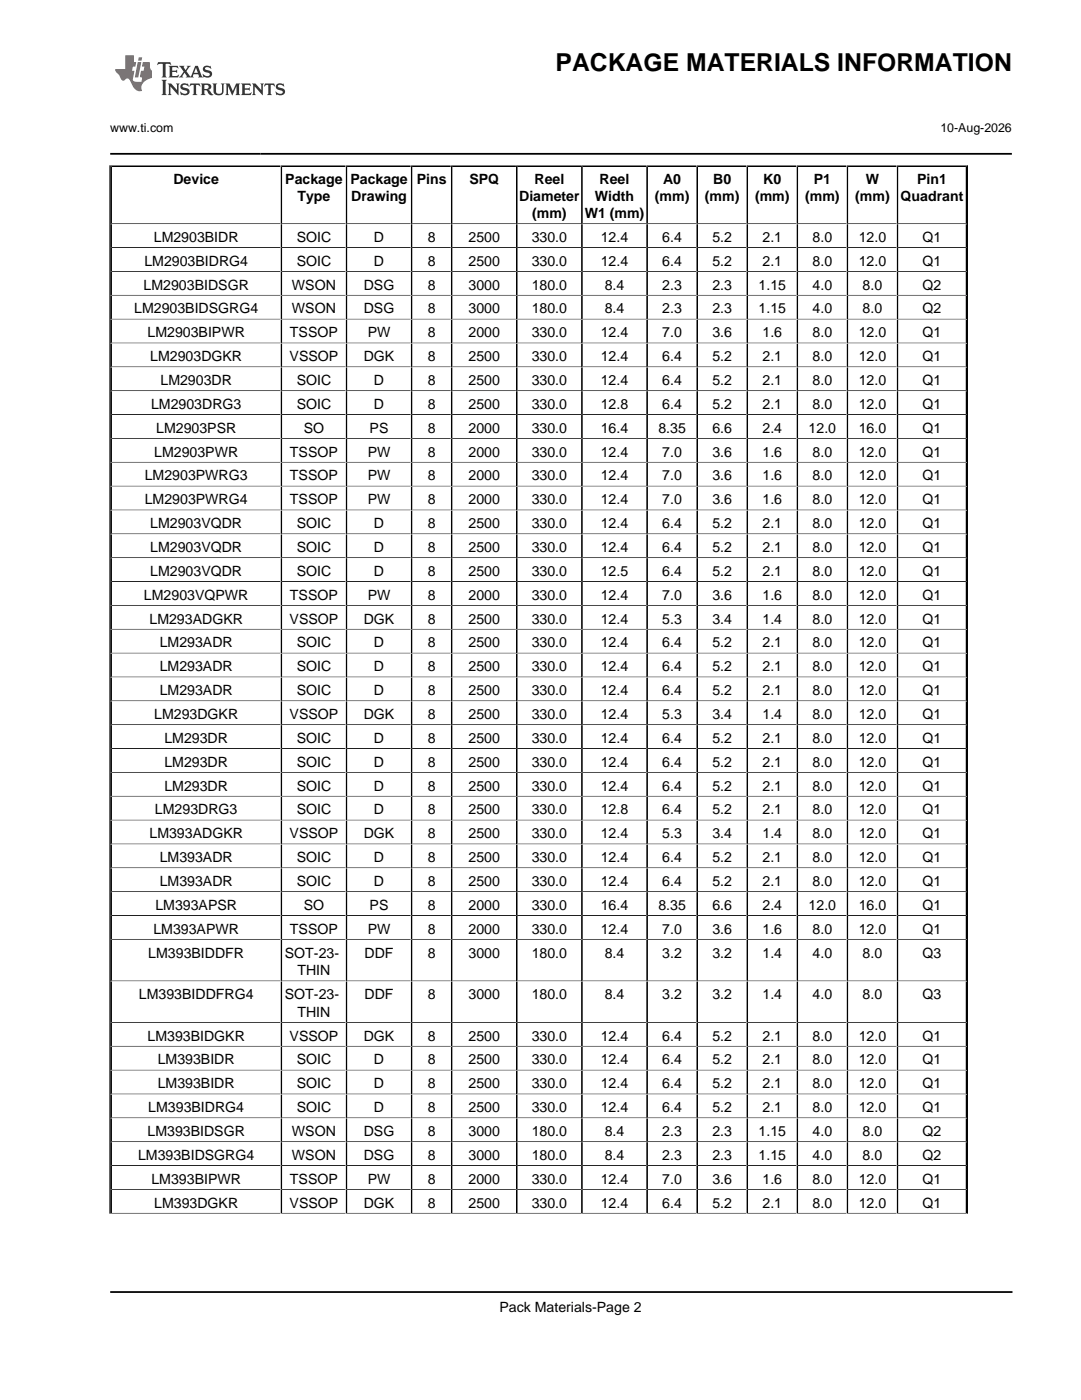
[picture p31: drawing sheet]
<svg xmlns="http://www.w3.org/2000/svg" width="216mm" height="279mm" viewBox="0 0 216 279" stroke-linecap="round" stroke-linejoin="round" font-family="sans-serif">
<defs><g id="words">
<text font-size="4.9" x="110.9" y="14.2">PACKAGE MATERIALS INFORMATION</text>
<g font-size="2.8">
<text x="34.6" y="36.8">Device</text>
<text x="56.9" y="36.8">Package</text>
<text x="59.4" y="40.2">Type</text>
<text x="69.9" y="36.8">Package</text>
<text x="70.1" y="40.2">Drawing</text>
<text x="83.2" y="36.8">Pins</text>
<text x="93.7" y="36.8">SPQ</text>
<text x="103.6" y="40.2">Diameter</text>
<text x="106.7" y="36.8">Reel</text>
<text x="118.8" y="40.2">Width</text>
<text x="119.7" y="36.8">Reel</text>
<text x="130.7" y="40.2">(mm)</text>
<text x="132.4" y="36.8">A0</text>
<text x="140.7" y="40.2">(mm)</text>
<text x="142.4" y="36.8">B0</text>
<text x="150.7" y="40.2">(mm)</text>
<text x="152.4" y="36.8">K0</text>
<text x="160.7" y="40.2">(mm)</text>
<text x="162.4" y="36.8">P1</text>
<text x="170.7" y="40.2">(mm)</text>
<text x="172.8" y="36.8">W</text>
<text x="179.8" y="40.2">Quadrant</text>
<text x="183.1" y="36.8">Pin1</text>
<text x="106.2" y="43.6">(mm)</text>
<text x="116.7" y="43.6">W1 (mm)</text>
<text x="28.8" y="53.1">LM2903BIDRG4</text>
<text x="30.7" y="48.3">LM2903BIDR</text>
<text x="59.2" y="48.3">SOIC</text>
<text x="59.2" y="53.1">SOIC</text>
<text x="74.7" y="48.3">D</text>
<text x="74.7" y="53.1">D</text>
<text x="85.4" y="48.3">8</text>
<text x="85.4" y="53.1">8</text>
<text x="93.5" y="48.3">2500</text>
<text x="93.5" y="53.1">2500</text>
<text x="106.1" y="48.3">330.0</text>
<text x="106.1" y="53.1">330.0</text>
<text x="119.9" y="48.3">12.4</text>
<text x="119.9" y="53.1">12.4</text>
<text x="132.2" y="48.3">6.4</text>
<text x="132.2" y="53.1">6.4</text>
<text x="142.2" y="48.3">5.2</text>
<text x="142.2" y="53.1">5.2</text>
<text x="152.2" y="48.3">2.1</text>
<text x="152.2" y="53.1">2.1</text>
<text x="162.2" y="48.3">8.0</text>
<text x="162.2" y="53.1">8.0</text>
<text x="171.4" y="48.3">12.0</text>
<text x="171.4" y="53.1">12.0</text>
<text x="184.2" y="48.3">Q1</text>
<text x="184.2" y="53.1">Q1</text>
<text x="28.7" y="57.8">LM2903BIDSGR</text>
<text x="58.3" y="57.8">WSON</text>
<text x="72.6" y="57.8">DSG</text>
<text x="85.4" y="57.8">8</text>
<text x="93.5" y="57.8">3000</text>
<text x="106.1" y="57.8">180.0</text>
<text x="120.7" y="57.8">8.4</text>
<text x="132.2" y="57.8">2.3</text>
<text x="142.2" y="57.8">2.3</text>
<text x="151.4" y="57.8">1.15</text>
<text x="162.2" y="57.8">4.0</text>
<text x="172.2" y="57.8">8.0</text>
<text x="184.2" y="57.8">Q2</text>
<text x="26.8" y="62.6">LM2903BIDSGRG4</text>
<text x="58.3" y="62.6">WSON</text>
<text x="72.6" y="62.6">DSG</text>
<text x="85.4" y="62.6">8</text>
<text x="93.5" y="62.6">3000</text>
<text x="106.1" y="62.6">180.0</text>
<text x="120.7" y="62.6">8.4</text>
<text x="132.2" y="62.6">2.3</text>
<text x="142.2" y="62.6">2.3</text>
<text x="151.4" y="62.6">1.15</text>
<text x="162.2" y="62.6">4.0</text>
<text x="172.2" y="62.6">8.0</text>
<text x="184.2" y="62.6">Q2</text>
<text x="29.5" y="67.3">LM2903BIPWR</text>
<text x="57.9" y="67.3">TSSOP</text>
<text x="73.4" y="67.3">PW</text>
<text x="85.4" y="67.3">8</text>
<text x="93.5" y="67.3">2000</text>
<text x="106.1" y="67.3">330.0</text>
<text x="119.9" y="67.3">12.4</text>
<text x="132.2" y="67.3">7.0</text>
<text x="142.2" y="67.3">3.6</text>
<text x="152.2" y="67.3">1.6</text>
<text x="162.2" y="67.3">8.0</text>
<text x="171.4" y="67.3">12.0</text>
<text x="184.2" y="67.3">Q1</text>
<text x="30" y="72.1">LM2903DGKR</text>
<text x="32" y="76.9">LM2903DR</text>
<text x="57.8" y="72.1">VSSOP</text>
<text x="59.2" y="76.9">SOIC</text>
<text x="72.6" y="72.1">DGK</text>
<text x="74.7" y="76.9">D</text>
<text x="85.4" y="72.1">8</text>
<text x="85.4" y="76.9">8</text>
<text x="93.5" y="72.1">2500</text>
<text x="93.5" y="76.9">2500</text>
<text x="106.1" y="72.1">330.0</text>
<text x="106.1" y="76.9">330.0</text>
<text x="119.9" y="72.1">12.4</text>
<text x="119.9" y="76.9">12.4</text>
<text x="132.2" y="72.1">6.4</text>
<text x="132.2" y="76.9">6.4</text>
<text x="142.2" y="72.1">5.2</text>
<text x="142.2" y="76.9">5.2</text>
<text x="152.2" y="72.1">2.1</text>
<text x="152.2" y="76.9">2.1</text>
<text x="162.2" y="72.1">8.0</text>
<text x="162.2" y="76.9">8.0</text>
<text x="171.4" y="72.1">12.0</text>
<text x="171.4" y="76.9">12.0</text>
<text x="184.2" y="72.1">Q1</text>
<text x="184.2" y="76.9">Q1</text>
<text x="30.2" y="81.6">LM2903DRG3</text>
<text x="59.2" y="81.6">SOIC</text>
<text x="74.7" y="81.6">D</text>
<text x="85.4" y="81.6">8</text>
<text x="93.5" y="81.6">2500</text>
<text x="106.1" y="81.6">330.0</text>
<text x="119.9" y="81.6">12.8</text>
<text x="132.2" y="81.6">6.4</text>
<text x="142.2" y="81.6">5.2</text>
<text x="152.2" y="81.6">2.1</text>
<text x="162.2" y="81.6">8.0</text>
<text x="171.4" y="81.6">12.0</text>
<text x="184.2" y="81.6">Q1</text>
<text x="31.2" y="86.4">LM2903PSR</text>
<text x="60.6" y="86.4">SO</text>
<text x="73.8" y="86.4">PS</text>
<text x="85.4" y="86.4">8</text>
<text x="93.5" y="86.4">2000</text>
<text x="106.1" y="86.4">330.0</text>
<text x="119.9" y="86.4">16.4</text>
<text x="131.4" y="86.4">8.35</text>
<text x="142.2" y="86.4">6.6</text>
<text x="152.2" y="86.4">2.4</text>
<text x="161.4" y="86.4">12.0</text>
<text x="171.4" y="86.4">16.0</text>
<text x="184.2" y="86.4">Q1</text>
<text x="28.9" y="95.9">LM2903PWRG3</text>
<text x="30.8" y="91.2">LM2903PWR</text>
<text x="57.9" y="91.2">TSSOP</text>
<text x="57.9" y="95.9">TSSOP</text>
<text x="73.4" y="91.2">PW</text>
<text x="73.4" y="95.9">PW</text>
<text x="85.4" y="91.2">8</text>
<text x="85.4" y="95.9">8</text>
<text x="93.5" y="91.2">2000</text>
<text x="93.5" y="95.9">2000</text>
<text x="106.1" y="91.2">330.0</text>
<text x="106.1" y="95.9">330.0</text>
<text x="119.9" y="91.2">12.4</text>
<text x="119.9" y="95.9">12.4</text>
<text x="132.2" y="91.2">7.0</text>
<text x="132.2" y="95.9">7.0</text>
<text x="142.2" y="91.2">3.6</text>
<text x="142.2" y="95.9">3.6</text>
<text x="152.2" y="91.2">1.6</text>
<text x="152.2" y="95.9">1.6</text>
<text x="162.2" y="91.2">8.0</text>
<text x="162.2" y="95.9">8.0</text>
<text x="171.4" y="91.2">12.0</text>
<text x="171.4" y="95.9">12.0</text>
<text x="184.2" y="91.2">Q1</text>
<text x="184.2" y="95.9">Q1</text>
<text x="28.9" y="100.7">LM2903PWRG4</text>
<text x="57.9" y="100.7">TSSOP</text>
<text x="73.4" y="100.7">PW</text>
<text x="85.4" y="100.7">8</text>
<text x="93.5" y="100.7">2000</text>
<text x="106.1" y="100.7">330.0</text>
<text x="119.9" y="100.7">12.4</text>
<text x="132.2" y="100.7">7.0</text>
<text x="142.2" y="100.7">3.6</text>
<text x="152.2" y="100.7">1.6</text>
<text x="162.2" y="100.7">8.0</text>
<text x="171.4" y="100.7">12.0</text>
<text x="184.2" y="100.7">Q1</text>
<text x="30" y="105.4">LM2903VQDR</text>
<text x="59.2" y="105.4">SOIC</text>
<text x="74.7" y="105.4">D</text>
<text x="85.4" y="105.4">8</text>
<text x="93.5" y="105.4">2500</text>
<text x="106.1" y="105.4">330.0</text>
<text x="119.9" y="105.4">12.4</text>
<text x="132.2" y="105.4">6.4</text>
<text x="142.2" y="105.4">5.2</text>
<text x="152.2" y="105.4">2.1</text>
<text x="162.2" y="105.4">8.0</text>
<text x="171.4" y="105.4">12.0</text>
<text x="184.2" y="105.4">Q1</text>
<text x="30" y="110.2">LM2903VQDR</text>
<text x="59.2" y="110.2">SOIC</text>
<text x="74.7" y="110.2">D</text>
<text x="85.4" y="110.2">8</text>
<text x="93.5" y="110.2">2500</text>
<text x="106.1" y="110.2">330.0</text>
<text x="119.9" y="110.2">12.4</text>
<text x="132.2" y="110.2">6.4</text>
<text x="142.2" y="110.2">5.2</text>
<text x="152.2" y="110.2">2.1</text>
<text x="162.2" y="110.2">8.0</text>
<text x="171.4" y="110.2">12.0</text>
<text x="184.2" y="110.2">Q1</text>
<text x="28.7" y="119.7">LM2903VQPWR</text>
<text x="30" y="115">LM2903VQDR</text>
<text x="57.9" y="119.7">TSSOP</text>
<text x="59.2" y="115">SOIC</text>
<text x="73.4" y="119.7">PW</text>
<text x="74.7" y="115">D</text>
<text x="85.4" y="115">8</text>
<text x="85.4" y="119.7">8</text>
<text x="93.5" y="115">2500</text>
<text x="93.5" y="119.7">2000</text>
<text x="106.1" y="115">330.0</text>
<text x="106.1" y="119.7">330.0</text>
<text x="119.9" y="115">12.5</text>
<text x="119.9" y="119.7">12.4</text>
<text x="132.2" y="115">6.4</text>
<text x="132.2" y="119.7">7.0</text>
<text x="142.2" y="115">5.2</text>
<text x="142.2" y="119.7">3.6</text>
<text x="152.2" y="115">2.1</text>
<text x="152.2" y="119.7">1.6</text>
<text x="162.2" y="115">8.0</text>
<text x="162.2" y="119.7">8.0</text>
<text x="171.4" y="115">12.0</text>
<text x="171.4" y="119.7">12.0</text>
<text x="184.2" y="115">Q1</text>
<text x="184.2" y="119.7">Q1</text>
<text x="29.8" y="124.5">LM293ADGKR</text>
<text x="57.8" y="124.5">VSSOP</text>
<text x="72.6" y="124.5">DGK</text>
<text x="85.4" y="124.5">8</text>
<text x="93.5" y="124.5">2500</text>
<text x="106.1" y="124.5">330.0</text>
<text x="119.9" y="124.5">12.4</text>
<text x="132.2" y="124.5">5.3</text>
<text x="142.2" y="124.5">3.4</text>
<text x="152.2" y="124.5">1.4</text>
<text x="162.2" y="124.5">8.0</text>
<text x="171.4" y="124.5">12.0</text>
<text x="184.2" y="124.5">Q1</text>
<text x="31.9" y="129.3">LM293ADR</text>
<text x="59.2" y="129.3">SOIC</text>
<text x="74.7" y="129.3">D</text>
<text x="85.4" y="129.3">8</text>
<text x="93.5" y="129.3">2500</text>
<text x="106.1" y="129.3">330.0</text>
<text x="119.9" y="129.3">12.4</text>
<text x="132.2" y="129.3">6.4</text>
<text x="142.2" y="129.3">5.2</text>
<text x="152.2" y="129.3">2.1</text>
<text x="162.2" y="129.3">8.0</text>
<text x="171.4" y="129.3">12.0</text>
<text x="184.2" y="129.3">Q1</text>
<text x="31.9" y="134">LM293ADR</text>
<text x="59.2" y="134">SOIC</text>
<text x="74.7" y="134">D</text>
<text x="85.4" y="134">8</text>
<text x="93.5" y="134">2500</text>
<text x="106.1" y="134">330.0</text>
<text x="119.9" y="134">12.4</text>
<text x="132.2" y="134">6.4</text>
<text x="142.2" y="134">5.2</text>
<text x="152.2" y="134">2.1</text>
<text x="162.2" y="134">8.0</text>
<text x="171.4" y="134">12.0</text>
<text x="184.2" y="134">Q1</text>
<text x="30.8" y="143.5">LM293DGKR</text>
<text x="31.9" y="138.8">LM293ADR</text>
<text x="57.8" y="143.5">VSSOP</text>
<text x="59.2" y="138.8">SOIC</text>
<text x="72.6" y="143.5">DGK</text>
<text x="74.7" y="138.8">D</text>
<text x="85.4" y="138.8">8</text>
<text x="85.4" y="143.5">8</text>
<text x="93.5" y="138.8">2500</text>
<text x="93.5" y="143.5">2500</text>
<text x="106.1" y="138.8">330.0</text>
<text x="106.1" y="143.5">330.0</text>
<text x="119.9" y="138.8">12.4</text>
<text x="119.9" y="143.5">12.4</text>
<text x="132.2" y="138.8">6.4</text>
<text x="132.2" y="143.5">5.3</text>
<text x="142.2" y="138.8">5.2</text>
<text x="142.2" y="143.5">3.4</text>
<text x="152.2" y="138.8">2.1</text>
<text x="152.2" y="143.5">1.4</text>
<text x="162.2" y="138.8">8.0</text>
<text x="162.2" y="143.5">8.0</text>
<text x="171.4" y="138.8">12.0</text>
<text x="171.4" y="143.5">12.0</text>
<text x="184.2" y="138.8">Q1</text>
<text x="184.2" y="143.5">Q1</text>
<text x="32.8" y="148.3">LM293DR</text>
<text x="59.2" y="148.3">SOIC</text>
<text x="74.7" y="148.3">D</text>
<text x="85.4" y="148.3">8</text>
<text x="93.5" y="148.3">2500</text>
<text x="106.1" y="148.3">330.0</text>
<text x="119.9" y="148.3">12.4</text>
<text x="132.2" y="148.3">6.4</text>
<text x="142.2" y="148.3">5.2</text>
<text x="152.2" y="148.3">2.1</text>
<text x="162.2" y="148.3">8.0</text>
<text x="171.4" y="148.3">12.0</text>
<text x="184.2" y="148.3">Q1</text>
<text x="32.8" y="153.1">LM293DR</text>
<text x="59.2" y="153.1">SOIC</text>
<text x="74.7" y="153.1">D</text>
<text x="85.4" y="153.1">8</text>
<text x="93.5" y="153.1">2500</text>
<text x="106.1" y="153.1">330.0</text>
<text x="119.9" y="153.1">12.4</text>
<text x="132.2" y="153.1">6.4</text>
<text x="142.2" y="153.1">5.2</text>
<text x="152.2" y="153.1">2.1</text>
<text x="162.2" y="153.1">8.0</text>
<text x="171.4" y="153.1">12.0</text>
<text x="184.2" y="153.1">Q1</text>
<text x="32.8" y="157.8">LM293DR</text>
<text x="59.2" y="157.8">SOIC</text>
<text x="74.7" y="157.8">D</text>
<text x="85.4" y="157.8">8</text>
<text x="93.5" y="157.8">2500</text>
<text x="106.1" y="157.8">330.0</text>
<text x="119.9" y="157.8">12.4</text>
<text x="132.2" y="157.8">6.4</text>
<text x="142.2" y="157.8">5.2</text>
<text x="152.2" y="157.8">2.1</text>
<text x="162.2" y="157.8">8.0</text>
<text x="171.4" y="157.8">12.0</text>
<text x="184.2" y="157.8">Q1</text>
<text x="29.8" y="167.4">LM393ADGKR</text>
<text x="30.9" y="162.6">LM293DRG3</text>
<text x="57.8" y="167.4">VSSOP</text>
<text x="59.2" y="162.6">SOIC</text>
<text x="72.6" y="167.4">DGK</text>
<text x="74.7" y="162.6">D</text>
<text x="85.4" y="162.6">8</text>
<text x="85.4" y="167.4">8</text>
<text x="93.5" y="162.6">2500</text>
<text x="93.5" y="167.4">2500</text>
<text x="106.1" y="162.6">330.0</text>
<text x="106.1" y="167.4">330.0</text>
<text x="119.9" y="162.6">12.8</text>
<text x="119.9" y="167.4">12.4</text>
<text x="132.2" y="162.6">6.4</text>
<text x="132.2" y="167.4">5.3</text>
<text x="142.2" y="162.6">5.2</text>
<text x="142.2" y="167.4">3.4</text>
<text x="152.2" y="162.6">2.1</text>
<text x="152.2" y="167.4">1.4</text>
<text x="162.2" y="162.6">8.0</text>
<text x="162.2" y="167.4">8.0</text>
<text x="171.4" y="162.6">12.0</text>
<text x="171.4" y="167.4">12.0</text>
<text x="184.2" y="162.6">Q1</text>
<text x="184.2" y="167.4">Q1</text>
<text x="31.9" y="172.1">LM393ADR</text>
<text x="59.2" y="172.1">SOIC</text>
<text x="74.7" y="172.1">D</text>
<text x="85.4" y="172.1">8</text>
<text x="93.5" y="172.1">2500</text>
<text x="106.1" y="172.1">330.0</text>
<text x="119.9" y="172.1">12.4</text>
<text x="132.2" y="172.1">6.4</text>
<text x="142.2" y="172.1">5.2</text>
<text x="152.2" y="172.1">2.1</text>
<text x="162.2" y="172.1">8.0</text>
<text x="171.4" y="172.1">12.0</text>
<text x="184.2" y="172.1">Q1</text>
<text x="31.9" y="176.9">LM393ADR</text>
<text x="59.2" y="176.9">SOIC</text>
<text x="74.7" y="176.9">D</text>
<text x="85.4" y="176.9">8</text>
<text x="93.5" y="176.9">2500</text>
<text x="106.1" y="176.9">330.0</text>
<text x="119.9" y="176.9">12.4</text>
<text x="132.2" y="176.9">6.4</text>
<text x="142.2" y="176.9">5.2</text>
<text x="152.2" y="176.9">2.1</text>
<text x="162.2" y="176.9">8.0</text>
<text x="171.4" y="176.9">12.0</text>
<text x="184.2" y="176.9">Q1</text>
<text x="31" y="181.6">LM393APSR</text>
<text x="60.6" y="181.6">SO</text>
<text x="73.8" y="181.6">PS</text>
<text x="85.4" y="181.6">8</text>
<text x="93.5" y="181.6">2000</text>
<text x="106.1" y="181.6">330.0</text>
<text x="119.9" y="181.6">16.4</text>
<text x="131.4" y="181.6">8.35</text>
<text x="142.2" y="181.6">6.6</text>
<text x="152.2" y="181.6">2.4</text>
<text x="161.4" y="181.6">12.0</text>
<text x="171.4" y="181.6">16.0</text>
<text x="184.2" y="181.6">Q1</text>
<text x="29.6" y="191.2">LM393BIDDFR</text>
<text x="30.6" y="186.4">LM393APWR</text>
<text x="56.9" y="191.2">SOT-23-</text>
<text x="57.9" y="186.4">TSSOP</text>
<text x="72.8" y="191.2">DDF</text>
<text x="73.4" y="186.4">PW</text>
<text x="85.4" y="186.4">8</text>
<text x="85.4" y="191.2">8</text>
<text x="93.5" y="186.4">2000</text>
<text x="93.5" y="191.2">3000</text>
<text x="106.1" y="186.4">330.0</text>
<text x="106.1" y="191.2">180.0</text>
<text x="119.9" y="186.4">12.4</text>
<text x="120.7" y="191.2">8.4</text>
<text x="132.2" y="186.4">7.0</text>
<text x="132.2" y="191.2">3.2</text>
<text x="142.2" y="186.4">3.6</text>
<text x="142.2" y="191.2">3.2</text>
<text x="152.2" y="186.4">1.6</text>
<text x="152.2" y="191.2">1.4</text>
<text x="162.2" y="186.4">8.0</text>
<text x="162.2" y="191.2">4.0</text>
<text x="171.4" y="186.4">12.0</text>
<text x="172.2" y="191.2">8.0</text>
<text x="184.2" y="186.4">Q1</text>
<text x="184.2" y="191.2">Q3</text>
<text x="59.4" y="194.7">THIN</text>
<text x="27.7" y="199.5">LM393BIDDFRG4</text>
<text x="56.9" y="199.5">SOT-23-</text>
<text x="59.4" y="203">THIN</text>
<text x="72.8" y="199.5">DDF</text>
<text x="85.4" y="199.5">8</text>
<text x="93.5" y="199.5">3000</text>
<text x="106.1" y="199.5">180.0</text>
<text x="120.7" y="199.5">8.4</text>
<text x="132.2" y="199.5">3.2</text>
<text x="142.2" y="199.5">3.2</text>
<text x="152.2" y="199.5">1.4</text>
<text x="162.2" y="199.5">4.0</text>
<text x="172.2" y="199.5">8.0</text>
<text x="184.2" y="199.5">Q3</text>
<text x="29.5" y="207.7">LM393BIDGKR</text>
<text x="57.8" y="207.7">VSSOP</text>
<text x="72.6" y="207.7">DGK</text>
<text x="85.4" y="207.7">8</text>
<text x="93.5" y="207.7">2500</text>
<text x="106.1" y="207.7">330.0</text>
<text x="119.9" y="207.7">12.4</text>
<text x="132.2" y="207.7">6.4</text>
<text x="142.2" y="207.7">5.2</text>
<text x="152.2" y="207.7">2.1</text>
<text x="162.2" y="207.7">8.0</text>
<text x="171.4" y="207.7">12.0</text>
<text x="184.2" y="207.7">Q1</text>
<text x="31.5" y="212.5">LM393BIDR</text>
<text x="59.2" y="212.5">SOIC</text>
<text x="74.7" y="212.5">D</text>
<text x="85.4" y="212.5">8</text>
<text x="93.5" y="212.5">2500</text>
<text x="106.1" y="212.5">330.0</text>
<text x="119.9" y="212.5">12.4</text>
<text x="132.2" y="212.5">6.4</text>
<text x="142.2" y="212.5">5.2</text>
<text x="152.2" y="212.5">2.1</text>
<text x="162.2" y="212.5">8.0</text>
<text x="171.4" y="212.5">12.0</text>
<text x="184.2" y="212.5">Q1</text>
<text x="31.5" y="217.3">LM393BIDR</text>
<text x="59.2" y="217.3">SOIC</text>
<text x="74.7" y="217.3">D</text>
<text x="85.4" y="217.3">8</text>
<text x="93.5" y="217.3">2500</text>
<text x="106.1" y="217.3">330.0</text>
<text x="119.9" y="217.3">12.4</text>
<text x="132.2" y="217.3">6.4</text>
<text x="142.2" y="217.3">5.2</text>
<text x="152.2" y="217.3">2.1</text>
<text x="162.2" y="217.3">8.0</text>
<text x="171.4" y="217.3">12.0</text>
<text x="184.2" y="217.3">Q1</text>
<text x="29.5" y="226.8">LM393BIDSGR</text>
<text x="29.6" y="222">LM393BIDRG4</text>
<text x="58.3" y="226.8">WSON</text>
<text x="59.2" y="222">SOIC</text>
<text x="72.6" y="226.8">DSG</text>
<text x="74.7" y="222">D</text>
<text x="85.4" y="222">8</text>
<text x="85.4" y="226.8">8</text>
<text x="93.5" y="222">2500</text>
<text x="93.5" y="226.8">3000</text>
<text x="106.1" y="222">330.0</text>
<text x="106.1" y="226.8">180.0</text>
<text x="119.9" y="222">12.4</text>
<text x="120.7" y="226.8">8.4</text>
<text x="132.2" y="222">6.4</text>
<text x="132.2" y="226.8">2.3</text>
<text x="142.2" y="222">5.2</text>
<text x="142.2" y="226.8">2.3</text>
<text x="151.4" y="226.8">1.15</text>
<text x="152.2" y="222">2.1</text>
<text x="162.2" y="222">8.0</text>
<text x="162.2" y="226.8">4.0</text>
<text x="171.4" y="222">12.0</text>
<text x="172.2" y="226.8">8.0</text>
<text x="184.2" y="222">Q1</text>
<text x="184.2" y="226.8">Q2</text>
<text x="27.6" y="231.6">LM393BIDSGRG4</text>
<text x="58.3" y="231.6">WSON</text>
<text x="72.6" y="231.6">DSG</text>
<text x="85.4" y="231.6">8</text>
<text x="93.5" y="231.6">3000</text>
<text x="106.1" y="231.6">180.0</text>
<text x="120.7" y="231.6">8.4</text>
<text x="132.2" y="231.6">2.3</text>
<text x="142.2" y="231.6">2.3</text>
<text x="151.4" y="231.6">1.15</text>
<text x="162.2" y="231.6">4.0</text>
<text x="172.2" y="231.6">8.0</text>
<text x="184.2" y="231.6">Q2</text>
<text x="30.2" y="236.3">LM393BIPWR</text>
<text x="57.9" y="236.3">TSSOP</text>
<text x="73.4" y="236.3">PW</text>
<text x="85.4" y="236.3">8</text>
<text x="93.5" y="236.3">2000</text>
<text x="106.1" y="236.3">330.0</text>
<text x="119.9" y="236.3">12.4</text>
<text x="132.2" y="236.3">7.0</text>
<text x="142.2" y="236.3">3.6</text>
<text x="152.2" y="236.3">1.6</text>
<text x="162.2" y="236.3">8.0</text>
<text x="171.4" y="236.3">12.0</text>
<text x="184.2" y="236.3">Q1</text>
<text x="30.8" y="241.1">LM393DGKR</text>
<text x="57.8" y="241.1">VSSOP</text>
<text x="72.6" y="241.1">DGK</text>
<text x="85.4" y="241.1">8</text>
<text x="93.5" y="241.1">2500</text>
<text x="106.1" y="241.1">330.0</text>
<text x="119.9" y="241.1">12.4</text>
<text x="132.2" y="241.1">6.4</text>
<text x="142.2" y="241.1">5.2</text>
<text x="152.2" y="241.1">2.1</text>
<text x="162.2" y="241.1">8.0</text>
<text x="171.4" y="241.1">12.0</text>
<text x="184.2" y="241.1">Q1</text>
<text x="99.7" y="262">Pack Materials-Page 2</text>
</g>
<g font-size="2.5">
<text x="22" y="26.4">www.ti.com</text>
<text x="187.7" y="26.4">10-Aug-2026</text>
</g>
</g></defs>
<path d="M31.6 12.4l-.2 .6 .6-.3 .5 .1v.1v2.2l-.2 .4h1l-.2-.4v-2.2v-.1l.5-.1 .5 .3-.1-.6zM33.6 13.1l.3 .4v1.6l-.3 .4h1.9l.2-.6a1.14 1.14 0 0 1-1.3 .3v-.8h.7l.3 .2v-.7l-.3 .2h-.7v-.5l.2-.2a.99 .99 0 0 1 1 .3l-.1-.6zM35.7 13.1l1 1.2-1 1.2h.9l-.2-.3 .4-.7 .5 .8-.2 .2h1.6l-.2-.3 .1-.4h1l.1 .4-.1 .3h.9l-.3-.4-.7-2h-.5l-1 2.2-.8-1.1 .9-1.1h-.8l.1 .2-.4 .7-.3-.7 .1-.2zM39.1 13.5l.4 1h-.8zM40.7 13.3a.66 .66 0 0 0-.2 .7 .66 .66 0 0 0 .6 .4l.6 .2 .1 .4a.97 .97 0 0 1-1.3-.3l.1 .8 .2-.1a1.15 1.15 0 0 0 1.5-.6 1.16 1.16 0 0 0-1.3-.9v-.4a1.1 1.1 0 0 1 1.2 .2l-.2-.6-.2 .1-.5-.1zM32.2 15.9l.3 .4v2.3l-.3 .4h1.1l-.2-.4v-2.3l.2-.4zM33.5 16.7l.2 .4v1.5l-.2 .4h.7l-.2-.4v-1.3l1.6 1.7v-1.9l.2-.4h-.7l.2 .2v1.1l-1.1-1.3zM36.2 16.8a.66 .66 0 0 0-.2 .7 .66 .66 0 0 0 .6 .5l.7 .1v.5a.97 .97 0 0 1-1.3-.4l.1 .8 .2-.1a1.16 1.16 0 0 0 1.6-.6 1.16 1.16 0 0 0-1.3-.9l-.1-.3a1.1 1.1 0 0 1 1.2 .2l-.2-.6-.2 .1-.5-.2zM38 16.7l-.1 .6a.63 .63 0 0 1 .7-.3l.1 1.6-.3 .4h1l-.3-.4 .1-1.6a.66 .66 0 0 1 .8 .3l-.2-.6zM40.1 16.7l.2 .4v1.5l-.2 .4h.9l-.2-.2v-.8l.5 .1 .1 .1a.78 .78 0 0 0 1.2 .7l-1-1a.62 .62 0 0 0 .6-.5 .62 .62 0 0 0-.6-.7zM40.8 17h.1a.47 .47 0 0 1 .6 0 .47 .47 0 0 1 .1 .6l-.2 .1-.6 .1zM42.4 16.7l.2 .2a2.3 2.3 0 0 0 .4 2 1.03 1.03 0 0 0 1.6-.7l.1-1.3 .2-.2h-.8l.2 .4v1.1a.6 .6 0 0 1-.6 .5 .6 .6 0 0 1-.6-.5l.1-1.3 .2-.2zM45 16.7l.2 .4v1.5l-.2 .4h.7l-.2-.4v-1.4l.8 1.8 .9-1.8v1.4l-.2 .4h1l-.3-.4v-1.5l.3-.4h-.9l-.6 1.5-.7-1.5zM48.1 16.7l.3 .4v1.5l-.3 .4h1.9l.2-.6a1.14 1.14 0 0 1-1.3 .3v-.8h.5l.5 .2v-.7l-.3 .2h-.7v-.5l.1-.1a1.02 1.02 0 0 1 1.1 .2l-.1-.5zM50.3 16.7l.2 .4v1.5l-.2 .4h.8l-.3-.4v-1.3l1.7 1.7v-1.9l.2-.4h-.7l.1 .2 .1 1.1-1.2-1.3zM52.9 16.7l-.1 .6a.63 .63 0 0 1 .7-.3l.1 1.6-.3 .4h1l-.3-.4 .1-1.6a.66 .66 0 0 1 .8 .3l-.2-.6zM55.3 16.8a.66 .66 0 0 0-.2 .7 .66 .66 0 0 0 .6 .5l.6 .1 .1 .5a1.14 1.14 0 0 1-1.4-.3l.2 .7 .2-.1a.93 .93 0 0 0 1 .1 .93 .93 0 0 0 .5-1l-.4-.3-.9-.3-.1-.3a1.14 1.14 0 0 1 1.3 .2l-.2-.6-.2 .1-.5-.2z" fill-rule="evenodd" fill="#373435"/>
<path d="M25 11v2.8h-2v.4l.9 .9a.93 .93 0 0 0 .9 .9 .6 .6 0 0 1 .6-.3 .6 .6 0 0 1 .5 .3l.4 .8a1.58 1.58 0 0 0 2.1 1.3 1.62 1.62 0 0 1 1-2.2l.9-.3v-1.5a1.56 1.56 0 0 1-.4-1.7h-1.4l-.2 .9h.5l-.1 .8h-.5l-.2 1.1v.2l.4 .1-.2 .8h-.6a.74 .74 0 0 1-1.1-.6l.3-1.6h-.4l.1-.8h.5l.2-.9h-.5v-1.4zM27.5 12.4l-.6 3.1h.7l.6-3.1zM27.7 11.4l-.1 .7h.7l.1-.7z" fill-rule="evenodd" fill="#ed3237"/>
<g fill="none" stroke="#000" stroke-width=".35">
<path d="M22 30.7h180M22 33.2h171.1M22.2 33v209.3M56.2 33v209.3M69.2 33v209.3M82.2 33v209.3M90.2 33v209.3M103.2 33v209.3M116.2 33v209.3M129.2 33v209.3M139.2 33v209.3M149.2 33v209.3"/>
<path d="M159.2 33v209.3M169.2 33v209.3M179.2 33v209.3M192.9 33v209.3M22 257.9h180.1"/>
</g>
<g fill="none" stroke="#000" stroke-width=".2">
<path d="M21.9 33v209.3M193.1 33v209.3M22 44.7h171.1M22 49.4h171.1M22 54.2h171.1M22 58.9h171.1M22 63.7h171.1M22 68.5h171.1M22 73.2h171.1M22 78h171.1M22 82.8h171.1M22 87.5h171.1"/>
<path d="M22 92.3h171.1M22 97h171.1M22 101.8h171.1M22 106.6h171.1M22 111.3h171.1M22 116.1h171.1M22 120.9h171.1M22 125.6h171.1M22 130.4h171.1M22 135.1h171.1M22 139.9h171.1M22 144.7h171.1"/>
<path d="M22 149.4h171.1M22 154.2h171.1M22 159h171.1M22 163.7h171.1M22 168.5h171.1M22 173.2h171.1M22 178h171.1M22 182.8h171.1M22 187.5h171.1M22 195.8h171.1M22 204.1h171.1M22 208.9h171.1"/>
<path d="M22 213.6h171.1M22 218.4h171.1M22 223.2h171.1M22 227.9h171.1M22 232.7h171.1M22 237.5h171.1M22 242.2h171.1"/>
</g>
<use href="#words"/>
</svg>
